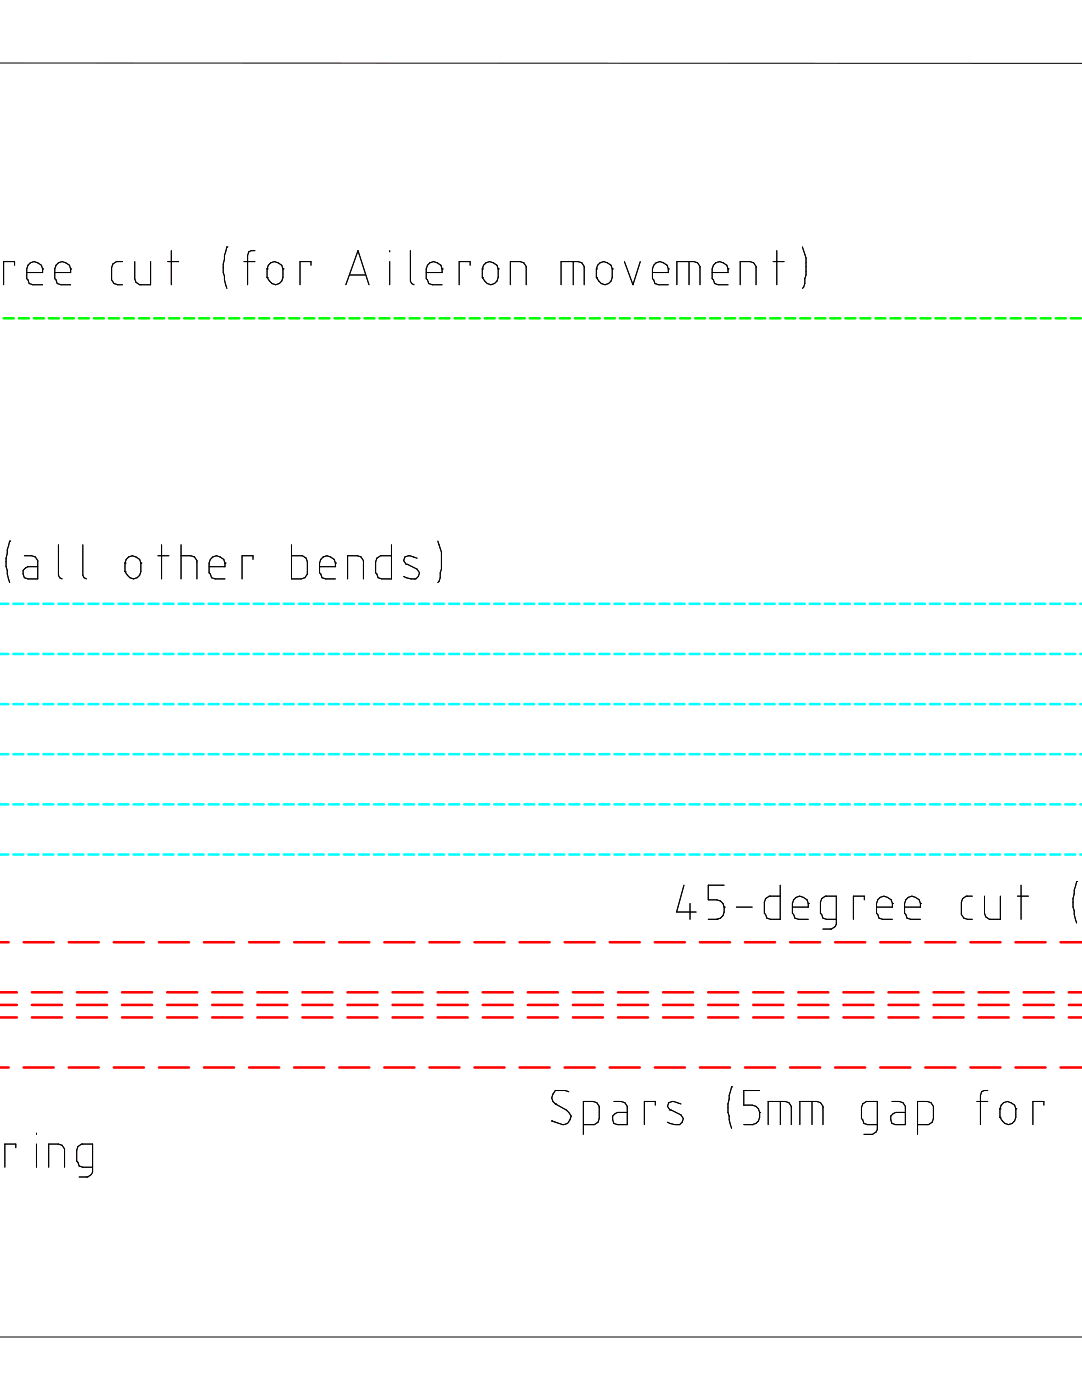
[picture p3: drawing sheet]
<svg xmlns="http://www.w3.org/2000/svg" width="216mm" height="279mm" viewBox="0 0 216 279" stroke-linecap="round" stroke-linejoin="round" font-family="sans-serif">
<g fill="none" stroke="#000" stroke-width=".2">
<path d="M-.1 12.6h216M2.9 52.9v-.7h-2.2v4.6M5.3 54.4h3.2a1.68 1.68 0 0 0-.6-1.8 1.68 1.68 0 0 0-1.8-.2l-.5 .5-.3 .8v1.9l.3 .3 .2 .7 .8 .2h1.9M8.5 53.7h.1M10.9 54.4h3.2a1.68 1.68 0 0 0-.6-1.8 1.68 1.68 0 0 0-1.8-.2l-.5 .5-.3 .8v1.9l.3 .3 .2 .7 .8 .2h1.9M14.1 53.7h.1M24.5 52.2h-1.3l-.7 .5-.2 .7v2.5l.5 .7 .7 .2h1M26.9 52.2v3.4l.2 .7 .8 .5h2.1v-4.6M33.5 52.2h2.1M34.2 50v6.8M45.3 49.3h.1M45.3 49.3l-.5 1.7v.7l-.3 1v1.7l.8 3.2"/>
<path d="M48.7 52.2h2.2M50.9 50h-.8l-.5 .3-.2 .7v5.8M53.3 55.4h.1M53.3 53.7h.1M54 52.4a1.74 1.74 0 0 1 2.5 1.3v1.7a1.45 1.45 0 0 1-1.1 1.3 1.45 1.45 0 0 1-1.6-.6l-.5-.7v-1.7l.2-.8zM56.5 53.7h.1M62.1 52.9v-.7h-2.2v4.6M69 56.8l2.4-6.8 2.2 6.8M69.7 54.9h3.2M77.8 50v.3M77.8 52.2v4.6M81.9 50v6.1l.2 .5 .5 .2"/>
<path d="M85 54.4h3.2a1.68 1.68 0 0 0-.5-1.8 1.68 1.68 0 0 0-1.9-.2l-.5 .5-.3 .8v1.9l.3 .3 .2 .7 .8 .2h1.9M88.2 53.7h.1M93.8 52.9v-.7h-2.2v4.6M96.2 55.4h.1M96.2 53.7h.1M97 52.4a1.74 1.74 0 0 1 2.4 1.3v1.7a1.45 1.45 0 0 1-1.1 1.3 1.45 1.45 0 0 1-1.6-.6l-.5-.7v-1.7l.3-.8zM99.4 53.7h.1M101.8 56.8v-4.6h2l.7 .2 .5 .8v3.6M112 56.8v-4.6h3.4l.7 .2 .5 .8v3.6M114.4 52.2v4.6M119 55.4h.1M119 53.7h.1"/>
<path d="M119.7 52.4a1.74 1.74 0 0 1 2.5 1.3v1.7a1.45 1.45 0 0 1-1.1 1.3 1.45 1.45 0 0 1-1.6-.6l-.5-.7v-1.7l.2-.8zM122.2 53.7h.1M124.6 52.2l1.7 4.6 1.5-4.6M130.2 54.4h3.2a1.68 1.68 0 0 0-.6-1.8 1.68 1.68 0 0 0-1.9-.2l-.5 .5-.2 .8v1.9l.2 .3 .3 .7 .7 .2h2M133.4 53.7h.1M135.1 56.8v-4.6h3.4l.7 .2 .5 .8v3.6M137.5 52.2v4.6M142.1 54.4h3.2a1.68 1.68 0 0 0-.6-1.8 1.68 1.68 0 0 0-1.9-.2l-.4 .5-.3 .8v1.9l.3 .3 .2 .7 .7 .2h2M145.3 53.7h.1M147.7 56.8v-4.6h1.9l.8 .2 .5 .8v3.6M154.3 52.2h2.2M155 50v6.8"/>
<path d="M160.1 49.3l.7 2.2v3.4l-.2 .7v1l-.2 .7-.3 .3M1.9 108h.1M1.9 108l-.4 1.7v.7l-.3 1v1.7l.7 3.2M4.9 110.9h1.4l.7 .3 .5 .7v3.6h-1.9l-.7-.2-.3-.7v-.8l.5-.5 .5-.2h1.9M11.7 108.7v6.1l.2 .5 .5 .2M16.5 108.7v6.1l.3 .5 .5 .2M24.9 114.1h.1M24.9 112.4h.1M25.7 111.2a1.74 1.74 0 0 1 2.4 1.2v1.7a1.45 1.45 0 0 1-1.1 1.3 1.45 1.45 0 0 1-1.6-.6l-.5-.7v-1.7l.3-.8zM28.1 112.4h.1M31.5 110.9h2.2M32.2 108.7v6.8"/>
<path d="M36.1 110.9h2l.7 .3 .5 .7v3.6M36.1 108.7v6.8M41.7 113.1h3.2a1.68 1.68 0 0 0-.6-1.8 1.68 1.68 0 0 0-1.8-.1l-.5 .4-.3 .8v1.9l.3 .3 .2 .7 .7 .2h2M44.9 112.4h.1M50.5 111.6v-.7h-2.2v4.6M58.2 108.7v6.8h1.9l.7-.2 .5-.7v-2.5l-.2-.7-.7-.5h-2.2M63.8 113.1h3.1a1.68 1.68 0 0 0-.5-1.8 1.68 1.68 0 0 0-1.9-.1l-.5 .4-.2 .8v1.9l.2 .3 .3 .7 .7 .2h1.9M66.9 112.4h.1M69.4 115.5v-4.6h1.9l.7 .3 .5 .7v3.6M78.1 108.7v6.8h-1.9l-.8-.2-.2-.7-.3-.3v-2.2l.3-.7 .7-.5h2.2M83.2 111.4l-1.7-.5-.7 .3-.3 .7 .5 .7 2.2 1 .5 .7-.2 .7-.5 .5h-1l-1.5-.5M87.4 108l.7 2.2v3.4l-.3 .7v1l-.2 .7-.2 .3"/>
<path d="M136.5 176.7l-1.5 5.3h3.9M144.5 176.7h-3.2v2.9h1.7a2 2 0 0 1 1.6 1.9 2 2 0 0 1-1.6 2h-1.7M155.7 176.7v6.8h-2l-.7-.3-.2-.7-.3-.2v-2.2l.3-.8 .7-.5h2.2M172.5 179.6v-.8h-2.2v4.7M194 178.8h-1.2l-.7 .5-.3 .8v2.4l.5 .7 .7 .3h1M196.4 178.8v3.5l.3 .7 .7 .5h2.2v-4.7M203 178.8h2.2M203.7 176.7v6.8M214.8 175.9h.1M214.8 175.9l-.4 1.7v.8l-.3 .9v1.7l.7 3.2M137.7 180.3v3.2M143 183.5h.1"/>
<path d="M144.5 181h.1M146.9 181h3.2M158.1 181h3.2a1.68 1.68 0 0 0-.6-1.8 1.68 1.68 0 0 0-1.9-.1l-.4 .5-.3 .7v2l.3 .2 .2 .7 .7 .3h2M161.3 180.3h.1M166.9 183.5h-2l-.7-.3-.2-.7-.3-.2v-2.2l.3-.8 .7-.5h2.2v5.6l-.3 .5-.7 .5h-1.7M174.9 181h3.2a1.68 1.68 0 0 0-.6-1.8 1.68 1.68 0 0 0-1.9-.1l-.5 .5-.2 .7v2l.2 .2 .3 .7 .7 .3h2M178.1 180.3h.1M180.5 181h3.2a1.68 1.68 0 0 0-.6-1.8 1.68 1.68 0 0 0-1.9-.1l-.5 .5-.2 .7v2l.2 .2 .3 .7 .7 .3h2M183.7 180.3h.1M113.5 217.9l-.7-.3h-2l-.5 .8-.2 .7 .2 .7 .5 .5 2.2 1.2 .5 .5 .5 .7-.3 .8-.4 .7-.8 .2-2.4-.7M122.5 219.8h1.4l.8 .3 .5 .7v3.6h-2l-.7-.2-.3-.7v-.8l.5-.4 .5-.3h2M146 216.9h.1"/>
<path d="M146 216.9l-.5 1.7v.7l-.2 1v1.7l.7 3.2M151.6 217.6h-3.2v3h1.7a2 2 0 0 1 1.5 1.9 2 2 0 0 1-1.5 1.9h-1.7M155.7 219.8v4.6M162 219.8v4.6M178 219.8h1.4l.8 .3 .5 .7v3.6h-2l-.7-.2-.3-.7v-.8l.5-.4 .5-.3h2M194.9 219.8h2.2M197.1 217.6h-.7l-.5 .3-.3 .7v5.8M3.2 229.1v-.8h-2.2v4.6M7.3 226.1v.3M7.3 228.3v4.6M9.7 232.9v-4.6h2l.7 .3 .5 .7v3.6M18.5 232.9h-2l-.7-.2-.2-.7-.3-.3v-2.2l.3-.7 .7-.5h2.2v5.6l-.3 .5-.7 .5h-1.7"/>
<path d="M110.1 223.7h.1M110.8 220.3h.1M116.4 224.4h2.2l.7-.4 .3-.8v-2.4l-.5-.7-.8-.3h-1.9v6.6M130.8 220.6v-.8h-2.2v4.6M135.9 220.3l-1.7-.5-.8 .3-.2 .7 .5 .7 2.2 1 .5 .7-.3 .8-.5 .4h-.9l-1.5-.4M150.1 224.4h.1M151.6 222h.1M153.3 224.4v-4.6h3.4l.7 .3 .5 .7v3.6M159.6 224.4v-4.6h3.4l.7 .3 .5 .7v3.6M175.1 224.4h-2l-.7-.2-.3-.7-.2-.3v-2.2l.2-.7 .8-.5h2.2v5.6l-.3 .5-.7 .5h-1.7M183.1 224.4h2.2l.7-.4 .3-.8v-2.4l-.5-.7-.8-.3h-1.9v6.6M199.5 223h.1"/>
<path d="M199.5 221.3h.1M200.3 220.1a1.74 1.74 0 0 1 2.4 1.2v1.7a1.45 1.45 0 0 1-1.1 1.3 1.45 1.45 0 0 1-1.6-.6l-.5-.7v-1.7l.3-.7zM202.7 221.3h.1M208.3 220.6v-.8h-2.2v4.6M-.1 266.8h216"/>
</g>
<path d="M-.1 188h216M215.9 198h-216M-.1 213h216M215.9 200.6h-216M215.9 203.1h-216" fill="none" stroke="#f00" stroke-width=".51" stroke-dasharray="6 3"/>
<path d="M-.1 63.5h216" fill="none" stroke="#0f0" stroke-width=".51" stroke-dasharray="2 1"/>
<path d="M-.1 120.5h216.1M-.1 130.5h216.1M-.1 140.5h216.1M-.1 150.5h216.1M-.1 160.5h216.1M-.1 170.5h216.1" fill="none" stroke="#0ff" stroke-width=".51" stroke-dasharray="2 1"/>
</svg>
